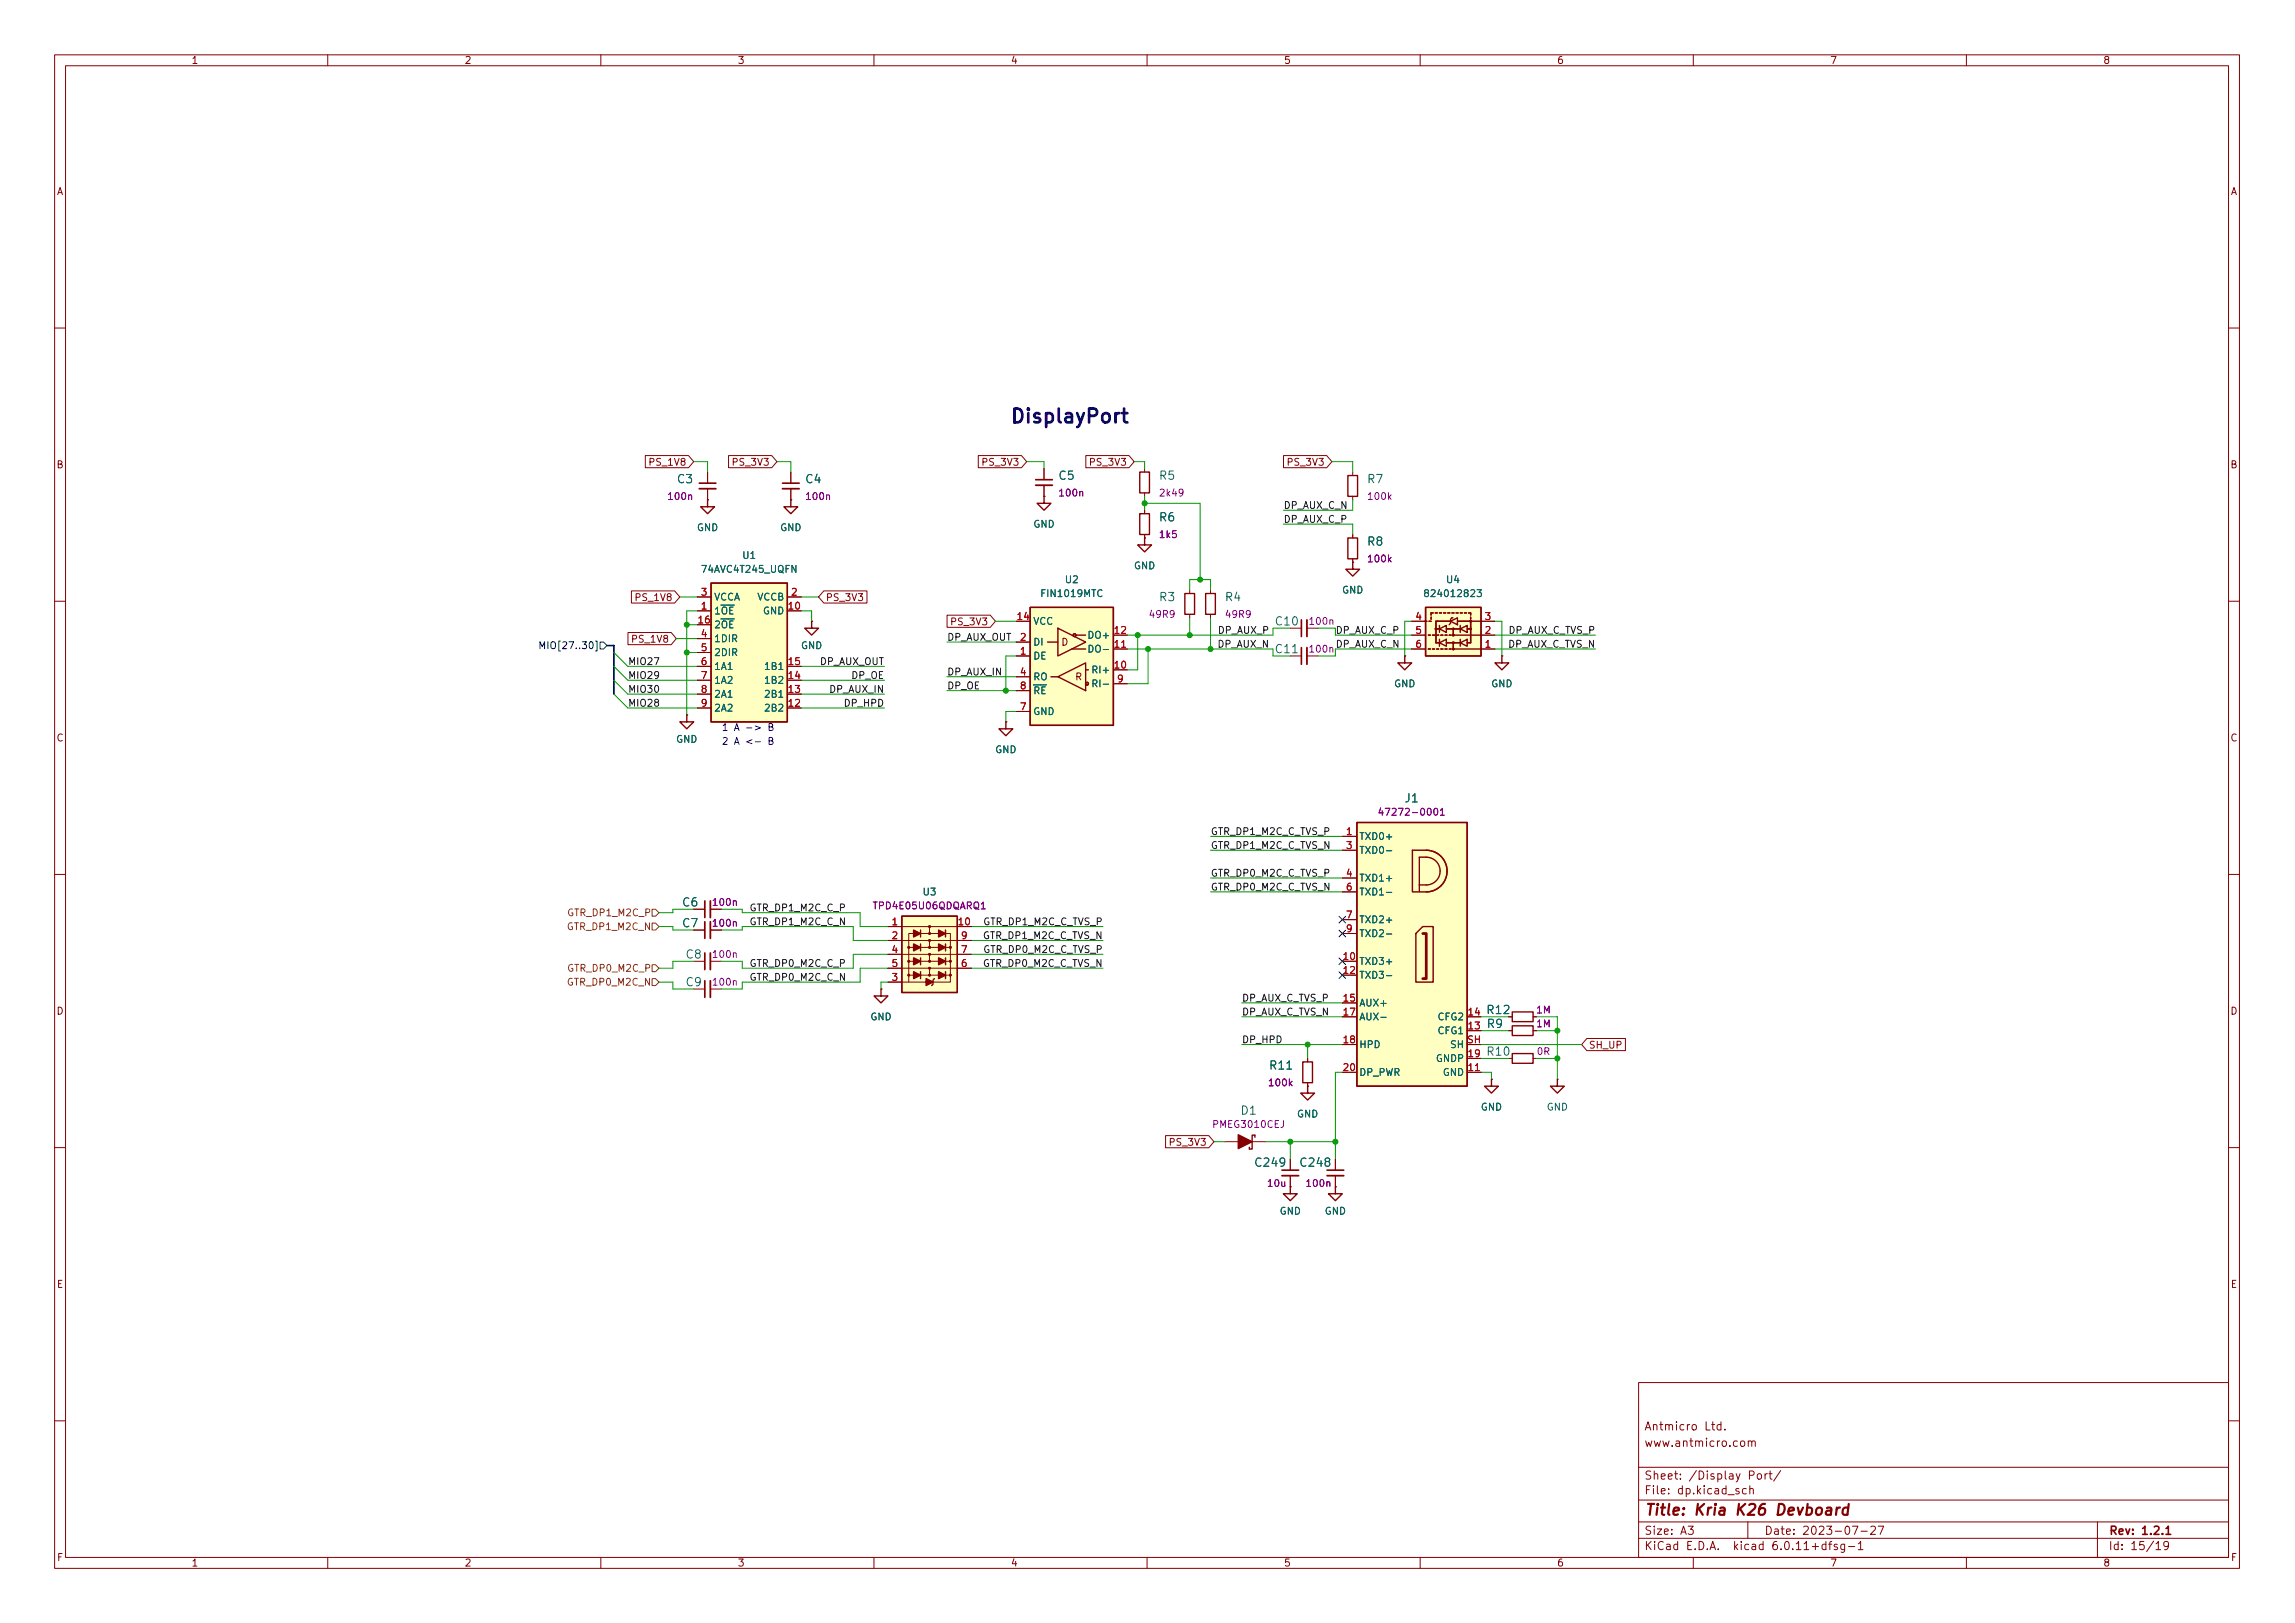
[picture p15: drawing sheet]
<svg xmlns="http://www.w3.org/2000/svg" width="420mm" height="297mm" viewBox="0 0 420 297" stroke-linecap="round" stroke-linejoin="round" font-family="sans-serif">
<defs><g id="words">
<text font-size="3.5" fill="#0000c2" x="184.8" y="77.4">DisplayPort</text>
<g font-size="2.8" fill="#840000">
<text x="301" y="277.9">Title:</text>
<text x="310.2" y="277.9">Kria</text>
<text x="318.2" y="277.9">K26</text>
<text x="325.9" y="277.9">Devboard</text>
</g>
<g font-size="2.1" fill="#006464">
<text x="123.9" y="88.9">C3</text>
<text x="147.3" y="88.9">C4</text>
<text x="193.7" y="88.3">C5</text>
<text x="212.1" y="88.3">R5</text>
<text x="250.2" y="88.9">R7</text>
<text x="212.1" y="95.9">R6</text>
<text x="250.2" y="100.3">R8</text>
<text x="212.1" y="110.5">R3</text>
<text x="224.2" y="110.5">R4</text>
<text x="257.1" y="147.3">J1</text>
<text x="124.8" y="166.4">C6</text>
<text x="124.8" y="170.2">C7</text>
<text x="125.4" y="175.9">C8</text>
<text x="125.4" y="181">C9</text>
<text x="272" y="186">R12</text>
<text x="272.1" y="188.6">R9</text>
<text x="232.3" y="196.2">R11</text>
<text x="272" y="193.7">R10</text>
<text x="227" y="204.5">D1</text>
<text x="229.5" y="214">C249</text>
<text x="237.8" y="214">C248</text>
</g>
<g font-size="2.1" fill="#009600">
<text x="233.3" y="114.9">C10</text>
<text x="233.3" y="120">C11</text>
</g>
<g font-size="2.1" fill="#840000">
<text x="301" y="262.2">Antmicro</text>
<text x="312.1" y="262.2">Ltd.</text>
<text x="301" y="265.2">www.antmicro.com</text>
<text x="301" y="273.9">File:</text>
<text x="301" y="271.2">Sheet:</text>
<text x="307.4" y="273.9">dp.kicad_sch</text>
<text x="309.2" y="271.2">/Display</text>
<text x="320.2" y="271.2">Port/</text>
<text x="301" y="281.3">Size:</text>
<text x="307.6" y="281.3">A3</text>
<text x="323" y="281.3">Date:</text>
<text x="330" y="281.3">2023-07-27</text>
<text x="386" y="281.3">Rev:</text>
<text x="392.1" y="281.3">1.2.1</text>
<text x="301" y="284.1">KiCad</text>
<text x="308.7" y="284.1">E.D.A.</text>
<text x="317.6" y="284.1">kicad</text>
<text x="324.8" y="284.1">6.0.11+dfsg-1</text>
<text x="386" y="284.1">Id:</text>
<text x="390.1" y="284.1">15/19</text>
</g>
<g font-size="1.8" fill="#840000">
<text x="35" y="12.1">1</text>
<text x="85" y="12.1">2</text>
<text x="135" y="12.1">3</text>
<text x="185" y="12.1">4</text>
<text x="235" y="12.1">5</text>
<text x="285" y="12.1">6</text>
<text x="335" y="12.1">7</text>
<text x="385" y="12.1">8</text>
<text x="10.4" y="36.1">A</text>
<text x="408.4" y="36.1">A</text>
<text x="10.3" y="86.1">B</text>
<text x="118.6" y="85.6">PS_1V8</text>
<text x="133.9" y="85.6">PS_3V3</text>
<text x="179.6" y="85.6">PS_3V3</text>
<text x="199.3" y="85.6">PS_3V3</text>
<text x="235.5" y="85.6">PS_3V3</text>
<text x="408.3" y="86.1">B</text>
<text x="116.1" y="110.4">PS_1V8</text>
<text x="151.1" y="110.4">PS_3V3</text>
<text x="115.4" y="118">PS_1V8</text>
<text x="173.9" y="114.8">PS_3V3</text>
<text x="194.2" y="118.5">D</text>
<text x="196.8" y="124.9">R</text>
<text x="10.3" y="136.1">C</text>
<text x="408.3" y="136.1">C</text>
<text x="130.2" y="166.2">100n</text>
<text x="130.2" y="170">100n</text>
<text x="10.3" y="186.1">D</text>
<text x="408.3" y="186.1">D</text>
<text x="290.8" y="192.3">SH_UP</text>
<text x="213.9" y="210.1">PS_3V3</text>
<text x="10.3" y="236.1">E</text>
<text x="408.3" y="236.1">E</text>
<text x="10.4" y="286.1">F</text>
<text x="35" y="287.1">1</text>
<text x="85" y="287.1">2</text>
<text x="135" y="287.1">3</text>
<text x="185" y="287.1">4</text>
<text x="235" y="287.1">5</text>
<text x="285" y="287.1">6</text>
<text x="335" y="287.1">7</text>
<text x="385" y="287.1">8</text>
<text x="408.4" y="286.1">F</text>
</g>
<g font-size="1.8" fill="#840084">
<text x="122.1" y="91.9">100n</text>
<text x="147.3" y="91.9">100n</text>
<text x="193.7" y="91.2">100n</text>
<text x="212.1" y="91.2">2k49</text>
<text x="250.2" y="91.9">100k</text>
<text x="212.1" y="98.8">1k5</text>
<text x="250.2" y="103.3">100k</text>
<text x="210.2" y="113.5">49R9</text>
<text x="224.2" y="113.5">49R9</text>
<text x="239.5" y="114.7">100n</text>
<text x="239.5" y="119.8">100n</text>
<text x="252.1" y="149.6">47272-0001</text>
<text x="159.7" y="166.8">TPD4E05U06QDQARQ1</text>
<text x="130.2" y="175.7">100n</text>
<text x="130.2" y="180.8">100n</text>
<text x="281.2" y="185.8">1M</text>
<text x="281.2" y="188.4">1M</text>
<text x="281.3" y="193.5">0R</text>
<text x="232" y="199.2">100k</text>
<text x="221.8" y="206.8">PMEG3010CEJ</text>
<text x="231.9" y="217.6">10u</text>
<text x="238.9" y="217.6">100n</text>
</g>
<g font-size="1.8" fill="#0f0f0f">
<text x="234.9" y="93.1">DP_AUX_C_N</text>
<text x="234.9" y="95.7">DP_AUX_C_P</text>
<text x="173.4" y="117.3">DP_AUX_OUT</text>
<text x="222.8" y="118.5">DP_AUX_N</text>
<text x="222.9" y="116">DP_AUX_P</text>
<text x="244.5" y="118.5">DP_AUX_C_N</text>
<text x="276" y="118.5">DP_AUX_C_TVS_N</text>
<text x="276.1" y="116">DP_AUX_C_TVS_P</text>
<text x="114.9" y="121.7">MIO27</text>
<text x="114.9" y="124.2">MIO29</text>
<text x="150" y="121.7">DP_AUX_OUT</text>
<text x="155.8" y="124.2">DP_OE</text>
<text x="173.4" y="123.6">DP_AUX_IN</text>
<text x="114.9" y="129.3">MIO28</text>
<text x="114.9" y="126.8">MIO30</text>
<text x="151.7" y="126.8">DP_AUX_IN</text>
<text x="154.4" y="129.3">DP_HPD</text>
<text x="173.4" y="126.1">DP_OE</text>
<text x="221.6" y="152.8">GTR_DP1_M2C_C_TVS_P</text>
<text x="221.6" y="155.4">GTR_DP1_M2C_C_TVS_N</text>
<text x="221.6" y="160.4">GTR_DP0_M2C_C_TVS_P</text>
<text x="137.2" y="166.8">GTR_DP1_M2C_C_P</text>
<text x="221.6" y="163">GTR_DP0_M2C_C_TVS_N</text>
<text x="137.2" y="169.3">GTR_DP1_M2C_C_N</text>
<text x="179.9" y="171.9">GTR_DP1_M2C_C_TVS_N</text>
<text x="179.9" y="169.3">GTR_DP1_M2C_C_TVS_P</text>
<text x="137.2" y="179.5">GTR_DP0_M2C_C_N</text>
<text x="137.2" y="176.9">GTR_DP0_M2C_C_P</text>
<text x="179.9" y="176.9">GTR_DP0_M2C_C_TVS_N</text>
<text x="179.9" y="174.4">GTR_DP0_M2C_C_TVS_P</text>
<text x="227.3" y="183.3">DP_AUX_C_TVS_P</text>
<text x="227.3" y="185.8">DP_AUX_C_TVS_N</text>
<text x="227.3" y="190.9">DP_HPD</text>
</g>
<g font-size="1.8" fill="#006464">
<text x="127.5" y="97.6">GND</text>
<text x="142.8" y="97.6">GND</text>
<text x="189.1" y="96.9">GND</text>
<text x="128.2" y="105.2">74AVC4T245_UQFN</text>
<text x="135.8" y="102.7">U1</text>
<text x="194.9" y="107.1">U2</text>
<text x="207.5" y="104.6">GND</text>
<text x="264.7" y="107.1">U4</text>
<text x="130.7" y="112.8">1~{OE}</text>
<text x="130.7" y="110.3">VCCA</text>
<text x="138.6" y="110.3">VCCB</text>
<text x="139.6" y="112.8">GND</text>
<text x="190.4" y="109.6">FIN1019MTC</text>
<text x="245.6" y="109">GND</text>
<text x="260.5" y="109.6">824012823</text>
<text x="130.7" y="115.4">2~{OE}</text>
<text x="130.7" y="117.9">1DIR</text>
<text x="146.6" y="119.2">GND</text>
<text x="189.1" y="114.7">VCC</text>
<text x="189.1" y="118.5">DI</text>
<text x="199" y="119.8">DO-</text>
<text x="199" y="117.3">DO+</text>
<text x="130.7" y="120.4">2DIR</text>
<text x="130.7" y="123">1A1</text>
<text x="130.7" y="125.5">1A2</text>
<text x="139.8" y="125.5">1B2</text>
<text x="139.8" y="123">1B1</text>
<text x="189.1" y="121.1">DE</text>
<text x="189.1" y="124.9">RO</text>
<text x="199.7" y="123.6">RI+</text>
<text x="130.7" y="128.1">2A1</text>
<text x="130.7" y="130.6">2A2</text>
<text x="139.8" y="130.6">2B2</text>
<text x="139.8" y="128.1">2B1</text>
<text x="189.1" y="131.2">GND</text>
<text x="189.1" y="127.4">~{RE}</text>
<text x="199.7" y="126.2">RI-</text>
<text x="255.2" y="126.2">GND</text>
<text x="272.9" y="126.2">GND</text>
<text x="123.7" y="136.3">GND</text>
<text x="182.1" y="138.2">GND</text>
<text x="248.8" y="154.1">TXD0+</text>
<text x="248.8" y="156.6">TXD0-</text>
<text x="248.8" y="161.7">TXD1+</text>
<text x="168.8" y="164.3">U3</text>
<text x="248.8" y="164.3">TXD1-</text>
<text x="248.8" y="169.3">TXD2+</text>
<text x="248.8" y="171.9">TXD2-</text>
<text x="248.8" y="177">TXD3+</text>
<text x="248.8" y="179.5">TXD3-</text>
<text x="248.8" y="184.6">AUX+</text>
<text x="159.3" y="187.1">GND</text>
<text x="248.8" y="187.1">AUX-</text>
<text x="263.1" y="189.7">CFG1</text>
<text x="263.1" y="187.1">CFG2</text>
<text x="248.8" y="192.2">HPD</text>
<text x="248.8" y="197.3">DP_PWR</text>
<text x="262.8" y="194.7">GNDP</text>
<text x="264.1" y="197.3">GND</text>
<text x="265.4" y="192.2">SH</text>
<text x="271" y="203.6">GND</text>
<text x="283.1" y="203.6">GND</text>
<text x="237.4" y="204.9">GND</text>
<text x="234.2" y="222.7">GND</text>
<text x="242.5" y="222.7">GND</text>
</g>
<g font-size="1.8" fill="#a90000">
<text x="128.2" y="111.5">1</text>
<text x="128.2" y="109">3</text>
<text x="144.1" y="111.5">10</text>
<text x="144.7" y="109">2</text>
<text x="186" y="113.4">14</text>
<text x="259" y="113.4">4</text>
<text x="271.7" y="113.4">3</text>
<text x="127.6" y="114.1">16</text>
<text x="128.2" y="116.6">4</text>
<text x="128.2" y="119.2">5</text>
<text x="186.6" y="119.8">1</text>
<text x="186.6" y="117.3">2</text>
<text x="203.8" y="118.5">11</text>
<text x="203.8" y="116">12</text>
<text x="259" y="116">5</text>
<text x="259" y="118.5">6</text>
<text x="271.7" y="118.5">1</text>
<text x="271.7" y="116">2</text>
<text x="128.2" y="121.7">6</text>
<text x="128.2" y="124.2">7</text>
<text x="144.1" y="124.2">14</text>
<text x="144.1" y="121.7">15</text>
<text x="186.6" y="123.6">4</text>
<text x="203.8" y="122.3">10</text>
<text x="204.4" y="124.9">9</text>
<text x="128.2" y="126.8">8</text>
<text x="128.2" y="129.3">9</text>
<text x="144.1" y="129.3">12</text>
<text x="144.1" y="126.8">13</text>
<text x="186.6" y="130">7</text>
<text x="186.6" y="126.1">8</text>
<text x="246.3" y="152.8">1</text>
<text x="246.3" y="155.4">3</text>
<text x="246.3" y="160.4">4</text>
<text x="246.3" y="163">6</text>
<text x="163.1" y="169.3">1</text>
<text x="163.1" y="171.9">2</text>
<text x="175.2" y="169.3">10</text>
<text x="175.8" y="171.9">9</text>
<text x="246.3" y="168.1">7</text>
<text x="246.3" y="170.6">9</text>
<text x="163.1" y="179.5">3</text>
<text x="163.1" y="174.4">4</text>
<text x="163.1" y="176.9">5</text>
<text x="175.8" y="176.9">6</text>
<text x="175.8" y="174.4">7</text>
<text x="245.7" y="175.7">10</text>
<text x="245.7" y="178.2">12</text>
<text x="245.7" y="183.3">15</text>
<text x="245.7" y="185.8">17</text>
<text x="268.6" y="185.8">14</text>
<text x="245.7" y="190.9">18</text>
<text x="268.5" y="190.9">SH</text>
<text x="268.6" y="188.4">13</text>
<text x="245.7" y="196">20</text>
<text x="268.6" y="196">11</text>
<text x="268.6" y="193.5">19</text>
</g>
<text font-size="1.8" fill="#000084" x="98.5" y="119.2">MIO[27..30]</text>
<text font-size="1.8" fill="#009600" x="244.5" y="116">DP_AUX_C_P</text>
<g font-size="1.8" fill="#0000c2">
<text x="132.1" y="136.3">2</text>
<text x="132.1" y="133.8">1</text>
<text x="134.4" y="136.3">A &lt;-</text>
<text x="134.4" y="133.8">A -&gt;</text>
<text x="140.9" y="136.3">B</text>
<text x="140.9" y="133.8">B</text>
</g>
<g font-size="1.8" fill="#725600">
<text x="103.7" y="170.6">GTR_DP1_M2C_N</text>
<text x="103.8" y="168.1">GTR_DP1_M2C_P</text>
<text x="103.8" y="178.2">GTR_DP0_M2C_P</text>
<text x="103.7" y="180.8">GTR_DP0_M2C_N</text>
</g>
</g></defs>
<g fill="none" stroke="#840000" stroke-width=".18">
<path d="M10 10h400v277h-400zM12 12h396v273h-396zM60 10v2M110 10v2M160 10v2M210 10v2M260 10v2M310 10v2M360 10v2M10 60h2M408 60h2M118.1 83.4h7.9l1 1.1-1 1.1h-7.9z"/>
<path d="M129.5 91.5h.1M129.5 86.4v2M129.5 89.4v2.1M133.4 83.4h7.9l.9 1.1-.9 1.1h-7.9zM144.8 91.5h.1M144.8 86.4v2M144.8 89.4v2.1M179.1 83.4h7.9l1 1.1-1 1.1h-7.9zM191.1 90.8h.1M191.1 85.8v2M191.1 88.8v2M198.8 83.4h7.9l.9 1.1-.9 1.1h-7.9z"/>
<path d="M209.5 98.5h.1M209.5 85.8v.6M209.5 90.2v.6M209.5 93.4v.6M209.5 97.8v.7M235 83.4h7.9l.9 1.1-.9 1.1h-7.9zM247.6 86.4v.6M247.6 90.8v.7M247.6 97.8v.7M10 110h2M115 115.8h7.9l.9 1.1-.9 1.1h-7.9zM115.6 108.1h7.9l1 1.2-1 1.1h-7.9z"/>
<path d="M127.6 111.8h2.6M127.6 114.3h2.6M127.6 109.3h2.6M127.6 116.9h2.6M127.6 119.4h2.6M144.1 111.8h2.6M144.1 109.3h2.6M148.6 113.7h.1M150.8 108.1h7.9v2.3h-7.9l-.9-1.1zM173.4 112.6h7.9l.9 1.1-.9 1.1h-7.9zM186.1 113.7h2.5M186.1 117.5h2.5"/>
<path d="M203.8 118.8h2.6M203.8 116.2h2.6M217.8 108v.6M217.8 112.4v.7M221.6 108v.6M221.6 112.4v.7M236.2 115h2.1M247.6 102.9h.1M247.6 102.3v.6M258.4 118.8h2.6M258.4 116.2h2.6M258.4 113.7h2.6"/>
<path d="M271.1 118.8h2.6M271.1 116.2h2.6M271.1 113.7h2.6M408 110h2M125.7 130.8h.1M127.6 129.6h2.6M127.6 127h2.6M127.6 124.5h2.6M127.6 122h2.6M144.1 129.6h2.6M144.1 127h2.6M144.1 124.5h2.6"/>
<path d="M144.1 122h2.6M184.1 132.1h.1M186.1 120.1h2.5M186.1 123.9h2.5M186.1 130.2h2.5M186.1 126.4h2.5M203.8 122.6h2.6M203.8 125.1h2.6M236.2 120.1h2.1M257.2 120.1h.1M275 120.1h.1M245.7 153.1h2.6"/>
<path d="M245.7 155.6h2.6M10 160h2M127 170.2h2M127 175.9h2M127 166.4h2M162.6 179.7h6.9h-.1M162.6 177.2h15.2M162.6 174.7h15.2M162.6 172.1h15.2M162.6 169.6h15.2M167.3 178.5h-.9v1.2M167.3 175.9h-.9v2.6"/>
<path d="M167.3 173.4h-.9v2.5M167.3 170.9h-.9v2.5M168.3 175.9h3.8M168.3 178.5h3.8M168.3 170.9h3.8M168.3 173.4h3.8M170.2 169.6v1.3M170.2 172.1v1.3M170.2 174.7v1.2M170.2 177.2v1.3M173.1 175.9h.9v2.6M173.1 173.4h.9v2.5"/>
<path d="M173.1 170.9h.9v2.5M173.1 178.5h.9v1.2h-3.2M245.7 175.9h2.6M245.7 178.5h2.6M245.7 160.7h2.6M245.7 163.2h2.6M245.7 168.3h2.6M245.7 170.9h2.6M408 160h2M127 181h2M161.3 181h.1M239.4 198.8h.1"/>
<path d="M239.4 193.7v.6M239.4 198.2v.6M245.7 196.3h2.6M245.7 186.1h2.6M245.7 183.6h2.6M245.7 191.2h2.6M268.6 196.3h2.5M268.6 188.6h2.5M268.6 186.1h2.5M268.6 193.7h2.5M273 197.5h.1M276.2 188.6h.7"/>
<path d="M276.2 186.1h.7M276.2 193.7h.7M280.7 188.6h.6M280.7 186.1h.6M280.7 193.7h.6M285.1 197.5h.1M290.5 190.1h7.1v2.2h-7.1l-.9-1.1zM10 210h2M213.4 207.8h7.9l.9 1.2-.9 1.1h-7.9zM224.2 209h2.5M229.2 209h2.6M236.2 217.2h.1"/>
<path d="M236.2 212.1v2.1M236.2 215.2v2M244.5 217.2h.1M244.5 212.1v2.1M244.5 215.2v2M408 210h2M300 253h108v32h-108zM10 260h2M300 278.5h108M300 274.5h108M300 268.5h108M305.5 273.3v.1"/>
<path d="M305.5 272.5v.1M307.6 270.6v.1M307.6 269.8v.1M309.9 260.8l.4-.1 .3 .3v.4l-.3 .3-.4-.1-.1-.2v-.4zM317.9 269.7l.3 1M318.6 269.7l-.5 1.4-.2 .1M318.8 263.8l.3-.1 .3 .3v.4l-.3 .3-.3-.1-.2-.2v-.4zM320 278.5v3M320.1 263.9l.2-.2 .3 .1 .1 .9M320.1 263.7v1M320.3 272.6l.3-.2 .3 .1 .1 .9M320.3 271.9v1.5"/>
<path d="M320.7 263.9l.2-.2 .4 .1 .1 .9M326 269.1l-1.3 2M342.5 279.5l.6-.2 .2 .2 .1 .2-1 1.1h1M343.8 279.3h1.1l-.7 1.5M384 278.5v6.5M408 260h2M60 285v2M110 285v2M160 285v2M210 285v2M260 285v2M300 281.5h108"/>
<path d="M310 285v2M338.4 283h1.2M340.2 282.5l.4-.4v1.5M340.2 283.6h.9M340.7 280.2h1.2M360 285v2M397 282.8l-.3 .2h-.3l-.3-.2 .2-.6 .4-.1 .2 .2a.99 .99 0 0 1-.3 1.3h-.3"/>
</g>
<path d="M128 88.4h3.1M143.3 88.4h3M189.6 87.8h3.1M238.3 113.4v3.1M238.3 118.5v3.1M129 164.9v3M129 168.7v3M129 174.4v3.1M129 179.5v3M234.7 214.2h3M243 214.2h3M396.5 280.8h.9" fill="none" stroke="#840000" stroke-width=".3"/>
<g fill="none" stroke="#840000" stroke-width=".25">
<path d="M129.5 91.5v1.2h1.3l-1.3 1.3-1.2-1.3h1.2M144.8 91.5v1.2h1.2l-1.2 1.3-1.3-1.3h1.3M191.1 90.8v1.3h-1.2l1.2 1.3 1.3-1.3h-1.3M208.7 86.4h1.7v3.8h-1.7zM208.7 94h1.7v3.8h-1.7zM209.5 98.5v1.2h1.3l-1.3 1.3-1.2-1.3h1.2M246.8 87h1.7v3.8h-1.7zM246.8 98.5h1.7v3.8h-1.7zM130.2 106.7h13.9v25.4h-13.9zM148.6 113.7v1.3h1.3l-1.3 1.2-1.3-1.2h1.3M188.6 111.2h15.2v21.6h-15.2zM191.8 117.5h1.9"/>
<path d="M193.7 115l5.1 2.5-5.1 2.6zM196.2 118.8h2.6M197 116.2h1.8M216.9 108.6h1.8v3.8h-1.8zM220.7 108.6h1.8v3.8h-1.8zM247.6 102.9v1.3h1.3l-1.3 1.2-1.2-1.2h1.2M260.9 113.7h.3zM261 111.2h10.1v8.9h-10.1zM261.5 116.2h.4zM261.5 118.8h.4zM261.6 113.7h.4zM262 112.2h.4z"/>
<path d="M262 112.2v.4zM262 112.9v.4zM262.3 116.2h.3zM262.3 118.8h.3zM262.8 112.2h.3zM262.9 115.1h.6zM262.9 117.6h.6zM262.9 113.7h.2zM262.9 113.7v1.4zM262.9 115.1v2.5zM263 116.2h.4zM263 118.8h.4z"/>
<path d="M263.1 113.7h2.5zM263.5 112.2h.4zM263.5 115.1l1.3-.6v1.2zM263.5 117.6l1.3-.6v1.3zM263.5 114.5v1.2M263.5 117v1.3M263.8 116.2h.4zM263.8 118.8h.4zM264.3 112.2h.4zM264.5 116.2h.4zM264.5 118.8h.4zM264.8 115.1h2.5z"/>
<path d="M264.8 117.6h1.3zM265 112.2h.4zM265.3 116.2h.4zM265.3 118.8h.4zM265.6 113.7l1.2-.6v1.2zM265.8 112.2h.4zM265.8 113.1h.1M265.8 113.1l-.2 .2v.8l-.3 .2M266.1 116.2h5zM266.1 118.8h5zM266.1 117.6h1.2zM266.1 115.1v1.1z"/>
<path d="M266.1 117.8v1zM266.6 112.2h.4zM266.8 113.7h2.4zM267.3 112.2h.4zM267.3 115.1l1.3-.6v1.2zM267.3 117.6l1.3-.6v1.3zM267.3 114.5v1.2M267.3 117v1.3M268.1 112.2h.4zM268.6 115.1h.6zM268.6 117.6h.6zM268.9 112.2h.3z"/>
<path d="M269.2 113.7h1.9zM269.2 112.2v.4zM269.2 112.9v.4zM269.2 113.7v1.4zM269.2 115.1v2.5zM125.7 130.8v1.3h1.3l-1.3 1.3-1.2-1.3h1.2M184.1 132.1v1.3h1.3l-1.3 1.3-1.2-1.3h1.2M192.4 123.9h1.3M193.7 123.9l5.1-2.6v5.1zM198.8 122.6h.5M257.2 120.1v1.2h1.2l-1.2 1.3-1.3-1.3h1.3M275 120.1v1.2h1.2l-1.2 1.3-1.3-1.3h1.3"/>
<path d="M248.4 150.5h20.2v48.3h-20.2zM258.6 155.6h2.5a3.8 3.8 0 0 1 3.8 3.8 3.8 3.8 0 0 1-3.8 3.8h-2.5zM165.1 167.7h10.2v13.9h-10.2zM168.5 170.2v1.3M168.5 172.8v1.2M168.5 175.3v1.3M168.5 177.8v1.3M171.1 179.1l-.3 .3v.7l-.2 .3M173.1 170.2v1.3M173.1 172.8v1.2M173.1 175.3v1.3M173.1 177.8v1.3"/>
<path d="M259.2 170.9l1.3-1.3h1.9v10.1h-3.2zM259.8 162h1.3a2.54 2.54 0 0 0 2.6-2.6 2.54 2.54 0 0 0-2.6-2.5h-1.3v6.3M161.3 181v1.3h1.3l-1.3 1.3-1.3-1.3h1.3M238.5 194.3h1.8v3.9h-1.8zM239.4 198.8v1.3h-1.3l1.3 1.2 1.3-1.2h-1.3M273 197.5v1.3h1.3l-1.3 1.3-1.2-1.3h1.2M276.9 187.7h3.8v1.8h-3.8zM276.9 185.2h3.8v1.8h-3.8zM276.9 192.8h3.8v1.8h-3.8zM285.1 197.5v1.3h1.3l-1.3 1.3-1.3-1.3h1.3M229.7 208.1v-.3h-.5v2.5h-.5v-.3M236.2 217.2v1.3h-1.3l1.3 1.2 1.3-1.2h-1.3"/>
<path d="M244.5 217.2v1.3h-1.3l1.3 1.2 1.2-1.2h-1.2"/>
<circle cx="196.7" cy="116.2" r=".25"/>
<circle cx="262.9" cy="115.1" r=".13"/>
<circle cx="266.1" cy="118.8" r=".13"/>
<circle cx="266.1" cy="117.6" r=".13"/>
<circle cx="266.1" cy="115.1" r=".13"/>
<circle cx="266.1" cy="116.2" r=".13"/>
<circle cx="269.2" cy="113.7" r=".13"/>
<circle cx="269.2" cy="115.1" r=".13"/>
<circle cx="199" cy="125.1" r=".25"/>
<circle cx="166.4" cy="178.5" r=".13"/>
<circle cx="166.4" cy="175.9" r=".13"/>
<circle cx="166.4" cy="173.4" r=".13"/>
<circle cx="170.2" cy="169.6" r=".13"/>
<circle cx="170.2" cy="175.9" r=".13"/>
<circle cx="170.2" cy="173.4" r=".13"/>
<circle cx="170.2" cy="172.1" r=".13"/>
<circle cx="170.2" cy="170.9" r=".13"/>
<circle cx="170.2" cy="174.7" r=".13"/>
<circle cx="170.2" cy="178.5" r=".13"/>
<circle cx="170.2" cy="177.2" r=".13"/>
<circle cx="174" cy="175.9" r=".13"/>
<circle cx="174" cy="178.5" r=".13"/>
<circle cx="174" cy="173.4" r=".13"/>
</g>
<g fill="#840000" stroke="#840000" stroke-width=".25">
<path d="M226.7 207.7l2.5 1.3-2.5 1.2z"/>
<path d="M167.3 177.8l1.2 .7-1.2 .6z"/>
<path d="M167.3 175.3l1.2 .6-1.2 .7z"/>
<path d="M167.3 172.8l1.2 .6-1.2 .6z"/>
<path d="M167.3 170.2l1.2 .7-1.2 .6z"/>
<path d="M169.5 179.1l1.3 .6-1.3 .7z"/>
<path d="M171.8 177.8l1.3 .7-1.3 .6z"/>
<path d="M171.8 175.3l1.3 .6-1.3 .7z"/>
<path d="M171.8 172.8l1.3 .6-1.3 .6z"/>
<path d="M171.8 170.2l1.3 .7-1.3 .6z"/>
</g>
<g fill="none" stroke="#840084" stroke-width=".18">
<path d="M126.1 90.7l.2-.1h.3v.8M151.3 90.7l.2-.1h.3l.1 .8M197.7 90.1l.2-.2 .3 .1v.8M216.6 90.1l-.3 .2h-.2l-.2-.2v-.3l.2-.3h.2l.3 .3a.84 .84 0 0 1-.4 1h-.2M254.3 90.9l.4 .5M254.7 90.6l-.5 .5M243.5 113.6l.2-.2 .3 .1v.8M243.5 118.6l.2-.1 .3 .1v.8M254.3 102.4l.4 .4M254.7 102l-.5 .5M261.5 148l.1-.1a.68 .68 0 0 1 .4 .7 .68 .68 0 0 1-.4 .6 .85 .85 0 0 1-.1-1.2zM262.6 148.1l.2-.2a.68 .68 0 0 1 .4 .7 .68 .68 0 0 1-.4 .6l-.3-.5z"/>
<path d="M263.7 148.3l.4-.4v1.3M263.7 149.2h.7M134.3 168.8l.1-.1h.3l.1 .8M134.3 179.6l.1-.1h.3l.1 .8M134.3 174.5l.1-.1h.3l.1 .8M134.3 165l.1-.1h.3l.1 .8M179.6 165.4l.4-.3v1.2M179.6 166.3h.8M236.2 198.2l.3 .5M236.5 197.9l-.4 .5M235 205.1l-.1 1.1-.4 .2M242.9 216.4l.2-.1 .3 .1 .1 .7"/>
</g>
<path d="M128 89.4h3.1M143.3 89.4h3M189.6 88.8h3.1M239.3 113.4v3.1M239.3 118.5v3.1M130 164.9v3M130 168.7v3M130 174.4v3.1M130 179.5v3M234.7 215.2h3M243 215.2h3" fill="none" stroke="#840000" stroke-width=".33"/>
<g fill="#ffffc2" stroke="#ffffc2" stroke-width=".18">
<path d="M130.2 106.7h13.9v25.4h-13.9z"/>
<path d="M258.6 155.6h2.5z"/>
<path d="M259.8 156.9v6.3z"/>
<path d="M259.8 162h1.3z"/>
<path d="M259.8 156.9h1.3z"/>
<path d="M258.6 155.6l2.5 7.6h-2.5z"/>
<path d="M260.5 170.9h.6v8.2h-.6z"/>
<path d="M259.2 170.9l1.3-1.3h1.9v10.1h-3.2z"/>
<path d="M248.4 150.5h20.2v48.3h-20.2z"/>
<path d="M261.1 156.9a2.54 2.54 0 0 1 2.6 2.5h-2.6z"/>
<path d="M261.1 155.6a3.8 3.8 0 0 1 3.8 3.8h-3.8z"/>
<path d="M261.1 159.4h2.6a2.54 2.54 0 0 1-2.6 2.6z"/>
<path d="M261.1 159.4h3.8a3.8 3.8 0 0 1-3.8 3.8z"/>
<path d="M267.3 114.5v1.2z"/>
<path d="M267.3 117v1.3z"/>
<path d="M263.5 114.5v1.2z"/>
<path d="M263.5 117v1.3z"/>
<path d="M267.3 115.1l1.3-.6v1.2z"/>
<path d="M267.3 117.6l1.3-.6v1.3z"/>
<path d="M265.6 113.7l1.2-.6v1.2z"/>
<path d="M265.8 113.1l-.5 1.2 .3-.2v-.8z"/>
<path d="M263.5 115.1l1.3-.6v1.2z"/>
<path d="M263.5 117.6l1.3-.6v1.3z"/>
<path d="M269.2 113.7h1.9z"/>
<path d="M266.1 116.2h5z"/>
<path d="M266.1 118.8h5z"/>
<path d="M261 111.2h10.1v8.9h-10.1z"/>
<path d="M269.2 112.2v.4z"/>
<path d="M268.9 112.2h.3z"/>
<path d="M269.2 112.9v.4z"/>
<path d="M266.8 113.7h2.4z"/>
<path d="M269.2 113.7v1.4z"/>
<path d="M268.6 115.1h.6z"/>
<path d="M269.2 115.1v2.5z"/>
<path d="M268.6 117.6h.6z"/>
<path d="M268.1 112.2h.4z"/>
<path d="M267.3 112.2h.4z"/>
<path d="M264.8 115.1h2.5z"/>
<path d="M266.1 117.6h1.2z"/>
<path d="M266.6 112.2h.4z"/>
<path d="M265.8 112.2h.4z"/>
<path d="M266.1 115.1v1.1z"/>
<path d="M264.8 117.6h1.3z"/>
<path d="M266.1 117.8v1z"/>
<path d="M265.3 116.2h.4z"/>
<path d="M265.3 118.8h.4z"/>
<path d="M263.1 113.7h2.5z"/>
<path d="M265 112.2h.4z"/>
<path d="M264.5 116.2h.4z"/>
<path d="M264.5 118.8h.4z"/>
<path d="M264.3 112.2h.4z"/>
<path d="M263.8 116.2h.4z"/>
<path d="M263.8 118.8h.4z"/>
<path d="M263.5 112.2h.4z"/>
<path d="M262.9 115.1h.6z"/>
<path d="M262.9 117.6h.6z"/>
<path d="M263 116.2h.4z"/>
<path d="M263 118.8h.4z"/>
<path d="M262.8 112.2h.3z"/>
<path d="M262.9 113.7h.2z"/>
<path d="M262.9 113.7v1.4z"/>
<path d="M262.9 115.1v2.5z"/>
<path d="M262.3 116.2h.3z"/>
<path d="M262.3 118.8h.3z"/>
<path d="M262 112.2h.4z"/>
<path d="M262 112.2v.4z"/>
<path d="M262 112.9v.4z"/>
<path d="M261.6 113.7h.4z"/>
<path d="M261.5 116.2h.4z"/>
<path d="M261.5 118.8h.4z"/>
<path d="M260.9 113.7h.3z"/>
<path d="M192.4 123.9h1.3z"/>
<path d="M191.8 117.5h1.9z"/>
<path d="M196.2 118.8h2.6z"/>
<path d="M197 116.2h1.8z"/>
<path d="M198.8 122.6h.5z"/>
<path d="M193.7 115l5.1 2.5-5.1 2.6z"/>
<path d="M193.7 123.9l5.1-2.6v5.1z"/>
<path d="M188.6 111.2h15.2v21.6h-15.2z"/>
<path d="M168.5 177.8v1.3z"/>
<path d="M168.5 175.3v1.3z"/>
<path d="M168.5 172.8v1.2z"/>
<path d="M168.5 170.2v1.3z"/>
<path d="M173.1 177.8v1.3z"/>
<path d="M173.1 175.3v1.3z"/>
<path d="M173.1 172.8v1.2z"/>
<path d="M173.1 170.2v1.3z"/>
<path d="M170.8 179.4v.7l-.2 .3 .5-1.3z"/>
<path d="M165.1 167.7h10.2v13.9h-10.2z"/>
<circle cx="269.2" cy="113.7" r=".13"/>
<circle cx="269.2" cy="115.1" r=".13"/>
<circle cx="266.1" cy="115.1" r=".13"/>
<circle cx="266.1" cy="116.2" r=".13"/>
<circle cx="266.1" cy="117.6" r=".13"/>
<circle cx="266.1" cy="118.8" r=".13"/>
<circle cx="262.9" cy="115.1" r=".13"/>
<circle cx="196.7" cy="116.2" r=".25"/>
<circle cx="199" cy="125.1" r=".25"/>
<circle cx="166.4" cy="178.5" r=".13"/>
<circle cx="166.4" cy="175.9" r=".13"/>
<circle cx="166.4" cy="173.4" r=".13"/>
<circle cx="170.2" cy="178.5" r=".13"/>
<circle cx="170.2" cy="177.2" r=".13"/>
<circle cx="170.2" cy="175.9" r=".13"/>
<circle cx="170.2" cy="174.7" r=".13"/>
<circle cx="170.2" cy="173.4" r=".13"/>
<circle cx="170.2" cy="172.1" r=".13"/>
<circle cx="170.2" cy="170.9" r=".13"/>
<circle cx="170.2" cy="169.6" r=".13"/>
<circle cx="174" cy="178.5" r=".13"/>
<circle cx="174" cy="175.9" r=".13"/>
<circle cx="174" cy="173.4" r=".13"/>
</g>
<g fill="none" stroke="#006464" stroke-width=".18">
<path d="M145.7 103.5v1.3l-.7-1.3v1.3M201.7 108a.6 .6 0 0 0-.8 .5 .6 .6 0 0 0 .6 .7l.2-.1M202 118.9h.9M269.3 108l.5-.1 .2 .4-.8 .9h.8M270.4 107.9h.8l-.4 .5 .3 .1v.6l-.1 .1-.6-.1M142.6 127.6h.7M142.6 122.5h.7M202 125.2h.9M253.8 155.7h1M253.8 178.6h1M253.8 163.3h1M253.8 170.9h1"/>
<path d="M252.8 186.2h1"/>
</g>
<path d="M260.5 170.9h.6v8.2h-.6" fill="none" stroke="#840000" stroke-width=".51"/>
<path d="M205.3 118.5h.8M270.1 195.9h.7" fill="none" stroke="#a90000" stroke-width=".18"/>
<path d="M119.4 176.6h.6l.6 .6-.6 .6h-.6zM119.4 179.1h.6l.6 .6-.6 .7h-.6zM119.4 166.4h.6l.6 .6-.6 .7h-.6zM119.4 168.9h.6l.6 .7-.6 .6h-.6z" fill="none" stroke="#725600" stroke-width=".18"/>
<path d="M108 117.6l.2-.1a.68 .68 0 0 1 .4 .6 .68 .68 0 0 1-.4 .6l-.3-.5zM109 117.3h.3v1.8h-.3M109.9 117.5h.6l.6 .6-.6 .7h-.6zM245.1 177.9l1.3 1.2M245.1 175.3l1.3 1.2M245.1 170.2l1.3 1.3M245.1 167.7l1.3 1.2M246.4 177.9l-1.3 1.2M246.4 175.3l-1.3 1.2M246.4 170.2l-1.3 1.3M246.4 167.7l-1.3 1.2" fill="none" stroke="#000084" stroke-width=".18"/>
<path d="M138.3 132.9l.9 .3-.9 .4M138.3 135.8h.9" fill="none" stroke="#0000c2" stroke-width=".18"/>
<path d="M205.4 75.6h1M205.8 74.8v2.1l.1 .3 .5 .1" fill="none" stroke="#0000c2" stroke-width=".51"/>
<path d="M111.1 118.1h1.3v8.9" fill="none" stroke="#000084" stroke-width=".3"/>
<g fill="none" stroke="#009600" stroke-width=".18">
<path d="M127 84.5h2.5v1.9M142.2 84.5h2.6v1.9M188 84.5h3.1v1.3M207.6 84.5h1.9v1.3M209.5 90.8v2.6M209.5 92.1h10.2v14M234.9 95.9h12.7v1.9M243.8 84.5h3.8v1.9M247.6 91.5v1.9h-12.7M112.4 119.4l2.5 2.6h12.7M123.8 116.9h3.8M124.5 109.3h3.1"/>
<path d="M125.7 114.3h1.9M125.7 119.4h1.9M127.6 111.8h-1.9v19M146.7 109.3h3.2M146.7 111.8h1.9v1.9M173.4 117.5h12.7M182.2 113.7h3.9M206.4 118.8h26.6M208.3 116.2v6.4h-1.9M210.2 118.8v6.3h-3.8M217.8 108v-1.9h3.8v1.9M217.8 113.1v3.1"/>
<path d="M221.6 113.1v5.7M233 115v1.2h-26.6M241.3 115h3.2M244.5 116.2h13.9M258.4 118.8h-13.9v1.3h-3.2M258.4 113.7h-1.2v6.4M273.7 116.2h18.4M273.7 118.8h18.4M273.7 113.7h1.3v6.4M112.4 127l2.5 2.6h12.7M112.4 122l2.5 2.5h12.7M112.4 124.5l2.5 2.5h12.7"/>
<path d="M146.7 129.6h15.2M146.7 124.5h15.2M146.7 122h15.2M146.7 127h15.2M173.4 126.4h12.7M173.4 123.9h12.7M186.1 130.2h-2v1.9M186.1 120.1h-2v6.3M221.6 155.6h24.1M221.6 153.1h24.1M120.6 169.6h2.6v.6h3.8M120.6 179.7h2.6v1.3h3.8"/>
<path d="M127 166.4h-3.8v.6h-2.6M127 175.9h-3.8v1.3h-2.6M132.1 166.4h3.8v.6h21.6v2.6h5.1M132.1 170.2h3.8v-.6h20.3v2.5h6.4M162.6 174.7h-6.4v2.5h-20.3v-1.3h-3.8M162.6 177.2h-5.1v2.5h-21.6v1.3h-3.8M162.6 179.7h-1.3v1.3M177.8 174.7h24.1M177.8 177.2h24.1M177.8 169.6h24.1M177.8 172.1h24.1M221.6 163.2h24.1"/>
<path d="M221.6 160.7h24.1M227.3 186.1h18.4M227.3 183.6h18.4M227.3 191.2h18.4M239.4 191.2v2.5M245.7 196.3h-1.2v15.8M271.1 186.1h5.1M271.1 196.3h1.9v1.2M271.1 188.6h5.1M271.1 193.7h5.1M271.1 191.2h18.5M281.3 186.1h3.8v11.4"/>
<path d="M281.3 188.6h3.8M281.3 193.7h3.8M222.2 209h2M231.8 209h12.7M236.2 209v3.1"/>
</g>
<g fill="#009600" stroke="#009600" stroke-width=".18">
<circle cx="285.1" cy="193.7" r=".46"/>
<circle cx="285.1" cy="188.6" r=".46"/>
<circle cx="239.4" cy="191.2" r=".46"/>
<circle cx="244.5" cy="209" r=".46"/>
<circle cx="236.2" cy="209" r=".46"/>
<circle cx="221.6" cy="118.8" r=".46"/>
<circle cx="219.7" cy="106.1" r=".46"/>
<circle cx="209.5" cy="92.1" r=".46"/>
<circle cx="217.8" cy="116.2" r=".46"/>
<circle cx="208.3" cy="116.2" r=".46"/>
<circle cx="210.2" cy="118.8" r=".46"/>
<circle cx="184.1" cy="126.4" r=".46"/>
<circle cx="125.7" cy="114.3" r=".46"/>
<circle cx="125.7" cy="119.4" r=".46"/>
</g>
<use href="#words"/>
</svg>
